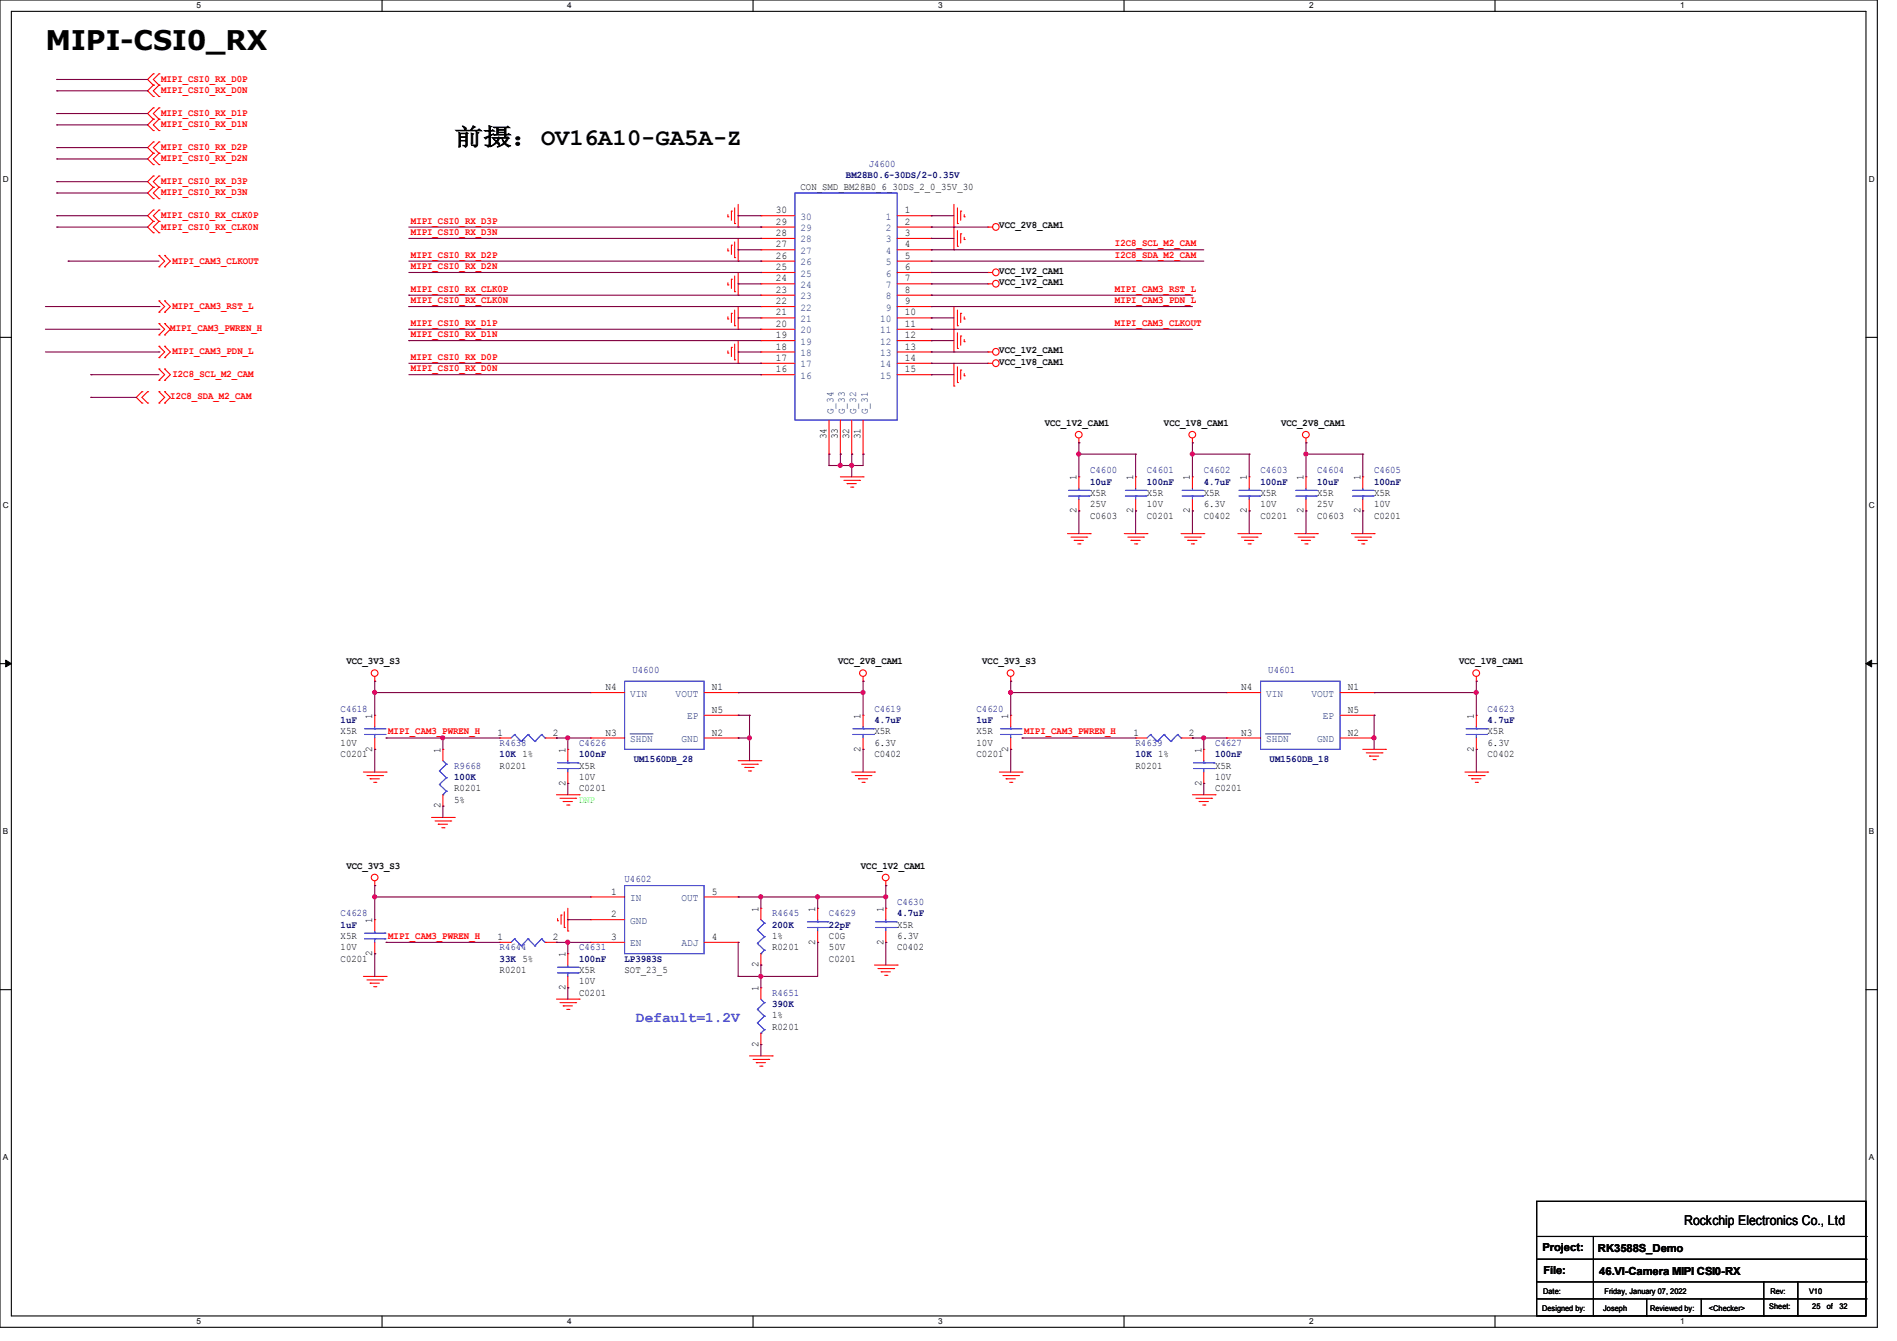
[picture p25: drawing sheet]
<svg xmlns="http://www.w3.org/2000/svg" width="297mm" height="210mm" viewBox="0 0 297 210" stroke-linecap="round" stroke-linejoin="round" font-family="sans-serif">
<defs><g id="words">
<text font-size="4.2" x="7.1" y="7.8">MIPI-CSI0_RX</text>
<text font-size="3.7" x="71.1" y="22.7">前摄：OV16A10-GA5A-Z</text>
<text font-size="2.3" fill="#8000ff" x="99.6" y="160.1">Default=1.2V</text>
<text font-size="2.1" x="263.7" y="191.9">Rockchip Electronics Co., Ltd</text>
<g font-size="1.7">
<text x="241.5" y="196">Project:</text>
<text x="250.2" y="196.1">RK3588S_Demo</text>
<text x="241.6" y="199.5">File:</text>
<text x="250.4" y="199.7">46.VI-Camera MIPI CSI0-RX</text>
</g>
<g font-size="1.6" fill="#f00">
<text x="25.2" y="12.8">MIPI_CSI0_RX_D0P</text>
<text x="25.2" y="14.6">MIPI_CSI0_RX_D0N</text>
<text x="25.2" y="18.2">MIPI_CSI0_RX_D1P</text>
<text x="25.2" y="19.9">MIPI_CSI0_RX_D1N</text>
<text x="25.2" y="23.5">MIPI_CSI0_RX_D2P</text>
<text x="25.2" y="25.3">MIPI_CSI0_RX_D2N</text>
<text x="25.2" y="28.8">MIPI_CSI0_RX_D3P</text>
<text x="25.2" y="30.6">MIPI_CSI0_RX_D3N</text>
<text x="25.2" y="34.2">MIPI_CSI0_RX_CLK0P</text>
<text x="25.2" y="35.9">MIPI_CSI0_RX_CLK0N</text>
<text x="64.3" y="35">MIPI_CSI0_RX_D3P</text>
<text x="27" y="41.3">MIPI_CAM3_CLKOUT</text>
<text x="64.3" y="40.3">MIPI_CSI0_RX_D2P</text>
<text x="64.3" y="36.8">MIPI_CSI0_RX_D3N</text>
<text x="174.6" y="40.3">I2C8_SDA_M2_CAM</text>
<text x="174.6" y="38.6">I2C8_SCL_M2_CAM</text>
<text x="64.3" y="47.5">MIPI_CSI0_RX_CLK0N</text>
<text x="64.3" y="45.7">MIPI_CSI0_RX_CLK0P</text>
<text x="64.3" y="42.1">MIPI_CSI0_RX_D2N</text>
<text x="174.6" y="47.5">MIPI_CAM3_PDN_L</text>
<text x="174.6" y="45.7">MIPI_CAM3_RST_L</text>
<text x="26.7" y="51.8">MIPI_CAM3_PWREN_H</text>
<text x="27" y="48.4">MIPI_CAM3_RST_L</text>
<text x="64.3" y="51">MIPI_CSI0_RX_D1P</text>
<text x="64.3" y="52.8">MIPI_CSI0_RX_D1N</text>
<text x="174.6" y="51">MIPI_CAM3_CLKOUT</text>
<text x="27" y="55.5">MIPI_CAM3_PDN_L</text>
<text x="27" y="59.1">I2C8_SCL_M2_CAM</text>
<text x="64.3" y="56.3">MIPI_CSI0_RX_D0P</text>
<text x="64.3" y="58.1">MIPI_CSI0_RX_D0N</text>
<text x="26.7" y="62.4">I2C8_SDA_M2_CAM</text>
<text x="60.8" y="115">MIPI_CAM3_PWREN_H</text>
<text x="160.3" y="115">MIPI_CAM3_PWREN_H</text>
<text x="60.8" y="147">MIPI_CAM3_PWREN_H</text>
</g>
<g font-size="1.6">
<text x="125.3" y="29.7">CON_SMD_BM28B0_6_30DS_2_0_35V_30</text>
<text x="121.4" y="35.2">29</text>
<text x="121.4" y="33.4">30</text>
<text x="141.7" y="33.4">1</text>
<text x="141.7" y="35.2">2</text>
<text x="156.5" y="35.8">VCC_2V8_CAM1</text>
<text x="121.4" y="40.5">26</text>
<text x="121.4" y="38.7">27</text>
<text x="121.4" y="37">28</text>
<text x="141.7" y="37">3</text>
<text x="141.7" y="38.7">4</text>
<text x="141.7" y="40.5">5</text>
<text x="121.4" y="47.6">22</text>
<text x="121.4" y="45.8">23</text>
<text x="121.4" y="44.1">24</text>
<text x="121.4" y="42.3">25</text>
<text x="141.7" y="42.3">6</text>
<text x="141.7" y="44.1">7</text>
<text x="141.7" y="45.8">8</text>
<text x="141.7" y="47.6">9</text>
<text x="156.5" y="42.9">VCC_1V2_CAM1</text>
<text x="156.5" y="44.7">VCC_1V2_CAM1</text>
<text x="121.4" y="53">19</text>
<text x="121.4" y="51.2">20</text>
<text x="121.4" y="49.4">21</text>
<text x="141.7" y="49.4">10</text>
<text x="141.7" y="51.2">11</text>
<text x="141.7" y="53">12</text>
<text x="121.4" y="58.3">16</text>
<text x="121.4" y="56.5">17</text>
<text x="121.4" y="54.7">18</text>
<text x="141.7" y="54.7">13</text>
<text x="141.7" y="56.5">14</text>
<text x="141.7" y="58.3">15</text>
<text x="156.5" y="55.3">VCC_1V2_CAM1</text>
<text x="156.5" y="57.1">VCC_1V8_CAM1</text>
<text x="129.4" y="68.8" transform="rotate(-90 129.4 68.8)">34</text>
<text x="131.2" y="68.8" transform="rotate(-90 131.2 68.8)">33</text>
<text x="133" y="68.8" transform="rotate(-90 133 68.8)">32</text>
<text x="134.7" y="68.8" transform="rotate(-90 134.7 68.8)">31</text>
<text x="163.6" y="66.7">VCC_1V2_CAM1</text>
<text x="182.2" y="66.7">VCC_1V8_CAM1</text>
<text x="200.6" y="66.7">VCC_2V8_CAM1</text>
<text x="168.5" y="75.2" transform="rotate(-90 168.5 75.2)">1</text>
<text x="170.7" y="77.7">X5R</text>
<text x="177.4" y="75.2" transform="rotate(-90 177.4 75.2)">1</text>
<text x="179.6" y="77.7">X5R</text>
<text x="186.3" y="75.2" transform="rotate(-90 186.3 75.2)">1</text>
<text x="188.5" y="77.7">X5R</text>
<text x="195.2" y="75.2" transform="rotate(-90 195.2 75.2)">1</text>
<text x="197.3" y="77.7">X5R</text>
<text x="204.1" y="75.2" transform="rotate(-90 204.1 75.2)">1</text>
<text x="206.2" y="77.7">X5R</text>
<text x="213" y="75.2" transform="rotate(-90 213 75.2)">1</text>
<text x="215.1" y="77.7">X5R</text>
<text x="168.5" y="80.4" transform="rotate(-90 168.5 80.4)">2</text>
<text x="170.7" y="81.2">C0603</text>
<text x="170.7" y="79.5">25V</text>
<text x="177.4" y="80.4" transform="rotate(-90 177.4 80.4)">2</text>
<text x="179.6" y="81.2">C0201</text>
<text x="179.6" y="79.5">10V</text>
<text x="186.3" y="80.4" transform="rotate(-90 186.3 80.4)">2</text>
<text x="188.5" y="81.2">C0402</text>
<text x="188.5" y="79.5">6.3V</text>
<text x="195.2" y="80.4" transform="rotate(-90 195.2 80.4)">2</text>
<text x="197.3" y="81.2">C0201</text>
<text x="197.3" y="79.5">10V</text>
<text x="204.1" y="80.4" transform="rotate(-90 204.1 80.4)">2</text>
<text x="206.2" y="81.2">C0603</text>
<text x="206.2" y="79.5">25V</text>
<text x="213" y="80.4" transform="rotate(-90 213 80.4)">2</text>
<text x="215.1" y="81.2">C0201</text>
<text x="215.1" y="79.5">10V</text>
<text x="54.2" y="104.1">VCC_3V3_S3</text>
<text x="131.2" y="104.1">VCC_2V8_CAM1</text>
<text x="153.8" y="104.1">VCC_3V3_S3</text>
<text x="228.5" y="104.1">VCC_1V8_CAM1</text>
<text x="58.3" y="112.6" transform="rotate(-90 58.3 112.6)">1</text>
<text x="94.8" y="108.1">N4</text>
<text x="111.5" y="108.1">N1</text>
<text x="111.5" y="111.6">N5</text>
<text x="134.7" y="112.6" transform="rotate(-90 134.7 112.6)">1</text>
<text x="157.9" y="112.6" transform="rotate(-90 157.9 112.6)">1</text>
<text x="194.3" y="108.1">N4</text>
<text x="211" y="108.1">N1</text>
<text x="211" y="111.6">N5</text>
<text x="230.8" y="112.6" transform="rotate(-90 230.8 112.6)">1</text>
<text x="53.3" y="118.6">C0201</text>
<text x="53.3" y="115">X5R</text>
<text x="53.3" y="116.8">10V</text>
<text x="58.3" y="117.7" transform="rotate(-90 58.3 117.7)">2</text>
<text x="69" y="117.9" transform="rotate(-90 69 117.9)">1</text>
<text x="77.9" y="115.2">1</text>
<text x="86.6" y="115.2">2</text>
<text x="88.5" y="117.9" transform="rotate(-90 88.5 117.9)">1</text>
<text x="94.8" y="115.2">N3</text>
<text x="111.5" y="115.2">N2</text>
<text x="134.7" y="117.7" transform="rotate(-90 134.7 117.7)">2</text>
<text x="136.9" y="118.6">C0402</text>
<text x="136.9" y="115">X5R</text>
<text x="136.9" y="116.8">6.3V</text>
<text x="152.9" y="118.6">C0201</text>
<text x="152.9" y="115">X5R</text>
<text x="152.9" y="116.8">10V</text>
<text x="157.9" y="117.7" transform="rotate(-90 157.9 117.7)">2</text>
<text x="177.4" y="115.2">1</text>
<text x="186.1" y="115.2">2</text>
<text x="188.1" y="117.9" transform="rotate(-90 188.1 117.9)">1</text>
<text x="194.3" y="115.2">N3</text>
<text x="211" y="115.2">N2</text>
<text x="230.8" y="117.7" transform="rotate(-90 230.8 117.7)">2</text>
<text x="232.9" y="118.6">C0402</text>
<text x="232.9" y="115">X5R</text>
<text x="232.9" y="116.8">6.3V</text>
<text x="71.1" y="123.9">R0201</text>
<text x="71.1" y="125.7">5%</text>
<text x="78.2" y="120.4">R0201</text>
<text x="88.5" y="123" transform="rotate(-90 88.5 123)">2</text>
<text x="90.7" y="123.9">C0201</text>
<text x="90.7" y="120.4">X5R</text>
<text x="90.7" y="122.1">10V</text>
<text x="177.8" y="120.4">R0201</text>
<text x="188.1" y="123" transform="rotate(-90 188.1 123)">2</text>
<text x="190.2" y="123.9">C0201</text>
<text x="190.2" y="120.4">X5R</text>
<text x="190.2" y="122.1">10V</text>
<text x="69" y="126.6" transform="rotate(-90 69 126.6)">2</text>
<text x="54.2" y="136.1">VCC_3V3_S3</text>
<text x="134.8" y="136.1">VCC_1V2_CAM1</text>
<text x="95.7" y="140.1">1</text>
<text x="95.7" y="143.6">2</text>
<text x="111.5" y="140.1">5</text>
<text x="118.7" y="142.8" transform="rotate(-90 118.7 142.8)">1</text>
<text x="127.6" y="142.8" transform="rotate(-90 127.6 142.8)">1</text>
<text x="138.3" y="142.8" transform="rotate(-90 138.3 142.8)">1</text>
<text x="53.3" y="147">X5R</text>
<text x="53.3" y="148.8">10V</text>
<text x="58.3" y="149.7" transform="rotate(-90 58.3 149.7)">2</text>
<text x="58.3" y="144.6" transform="rotate(-90 58.3 144.6)">1</text>
<text x="77.9" y="147.2">1</text>
<text x="86.6" y="147.2">2</text>
<text x="88.5" y="149.9" transform="rotate(-90 88.5 149.9)">1</text>
<text x="95.7" y="147.2">3</text>
<text x="111.5" y="147.2">4</text>
<text x="120.9" y="148.8">R0201</text>
<text x="120.9" y="147">1%</text>
<text x="127.6" y="147.9" transform="rotate(-90 127.6 147.9)">2</text>
<text x="129.8" y="147">C0G</text>
<text x="129.8" y="148.8">50V</text>
<text x="138.3" y="147.9" transform="rotate(-90 138.3 147.9)">2</text>
<text x="140.4" y="148.8">C0402</text>
<text x="140.4" y="145.2">X5R</text>
<text x="140.4" y="147">6.3V</text>
<text x="53.3" y="150.6">C0201</text>
<text x="78.2" y="152.4">R0201</text>
<text x="88.5" y="155" transform="rotate(-90 88.5 155)">2</text>
<text x="90.7" y="155.9">C0201</text>
<text x="90.7" y="152.4">X5R</text>
<text x="90.7" y="154.1">10V</text>
<text x="97.8" y="152.4">SOT_23_5</text>
<text x="118.7" y="155.2" transform="rotate(-90 118.7 155.2)">1</text>
<text x="118.7" y="151.5" transform="rotate(-90 118.7 151.5)">2</text>
<text x="129.8" y="150.6">C0201</text>
<text x="120.9" y="161.2">R0201</text>
<text x="120.9" y="159.5">1%</text>
<text x="118.7" y="163.9" transform="rotate(-90 118.7 163.9)">2</text>
</g>
<g font-size="1.6" fill="#000080">
<text x="132.4" y="27.9">BM28B0.6-30DS/2-0.35V</text>
<text x="136" y="26.1">J4600</text>
<text x="170.7" y="74.1">C4600</text>
<text x="170.7" y="75.9">10uF</text>
<text x="179.6" y="74.1">C4601</text>
<text x="179.6" y="75.9">100nF</text>
<text x="188.5" y="74.1">C4602</text>
<text x="188.5" y="75.9">4.7uF</text>
<text x="197.3" y="74.1">C4603</text>
<text x="197.3" y="75.9">100nF</text>
<text x="206.2" y="74.1">C4604</text>
<text x="206.2" y="75.9">10uF</text>
<text x="215.1" y="74.1">C4605</text>
<text x="215.1" y="75.9">100nF</text>
<text x="99" y="105.4">U4600</text>
<text x="198.6" y="105.4">U4601</text>
<text x="53.3" y="111.5">C4618</text>
<text x="53.3" y="113.3">1uF</text>
<text x="136.9" y="111.5">C4619</text>
<text x="136.9" y="113.3">4.7uF</text>
<text x="152.9" y="111.5">C4620</text>
<text x="152.9" y="113.3">1uF</text>
<text x="232.9" y="111.5">C4623</text>
<text x="232.9" y="113.3">4.7uF</text>
<text x="78.2" y="116.8">R4638</text>
<text x="78.2" y="118.6">10K 1%</text>
<text x="90.7" y="116.8">C4626</text>
<text x="90.7" y="118.6">100nF</text>
<text x="99.2" y="119.3">UM1560DB_28</text>
<text x="177.8" y="116.8">R4639</text>
<text x="177.8" y="118.6">10K 1%</text>
<text x="190.2" y="116.8">C4627</text>
<text x="190.2" y="118.6">100nF</text>
<text x="198.8" y="119.3">UM1560DB_18</text>
<text x="71.1" y="120.4">R9668</text>
<text x="71.1" y="122.2">100K</text>
<text x="53.3" y="143.5">C4628</text>
<text x="97.8" y="138.1">U4602</text>
<text x="120.9" y="143.5">R4645</text>
<text x="129.8" y="143.5">C4629</text>
<text x="140.4" y="141.7">C4630</text>
<text x="140.4" y="143.5">4.7uF</text>
<text x="53.3" y="145.3">1uF</text>
<text x="78.2" y="148.8">R4644</text>
<text x="90.7" y="148.8">C4631</text>
<text x="120.9" y="145.3">200K</text>
<text x="129.8" y="145.3">22pF</text>
<text x="78.2" y="150.6">33K 5%</text>
<text x="90.7" y="150.6">100nF</text>
<text x="97.8" y="150.6">LP3983S</text>
<text x="120.9" y="155.9">R4651</text>
<text x="120.9" y="157.7">390K</text>
</g>
<g font-size="1.6" fill="#004080">
<text x="125.3" y="34.4">30</text>
<text x="138.7" y="34.4">1</text>
<text x="125.3" y="41.5">26</text>
<text x="125.3" y="39.8">27</text>
<text x="125.3" y="38">28</text>
<text x="125.3" y="36.2">29</text>
<text x="138.7" y="36.2">2</text>
<text x="138.7" y="38">3</text>
<text x="138.7" y="39.8">4</text>
<text x="138.7" y="41.5">5</text>
<text x="125.3" y="46.9">23</text>
<text x="125.3" y="45.1">24</text>
<text x="125.3" y="43.3">25</text>
<text x="138.7" y="43.3">6</text>
<text x="138.7" y="45.1">7</text>
<text x="138.7" y="46.9">8</text>
<text x="125.3" y="54">19</text>
<text x="125.3" y="52.2">20</text>
<text x="125.3" y="50.4">21</text>
<text x="125.3" y="48.6">22</text>
<text x="137.8" y="50.4">10</text>
<text x="137.8" y="52.2">11</text>
<text x="137.8" y="54">12</text>
<text x="138.7" y="48.6">9</text>
<text x="125.3" y="59.3">16</text>
<text x="125.3" y="57.5">17</text>
<text x="125.3" y="55.8">18</text>
<text x="137.8" y="55.8">13</text>
<text x="137.8" y="57.5">14</text>
<text x="137.8" y="59.3">15</text>
<text x="130.5" y="64.9" transform="rotate(-90 130.5 64.9)">G_34</text>
<text x="132.3" y="64.9" transform="rotate(-90 132.3 64.9)">G_33</text>
<text x="134.1" y="64.9" transform="rotate(-90 134.1 64.9)">G_32</text>
<text x="135.8" y="64.9" transform="rotate(-90 135.8 64.9)">G_31</text>
<text x="98.7" y="109.1">VIN</text>
<text x="105.8" y="109.1">VOUT</text>
<text x="107.6" y="112.6">EP</text>
<text x="198.2" y="109.1">VIN</text>
<text x="205.3" y="109.1">VOUT</text>
<text x="207.1" y="112.6">EP</text>
<text x="98.7" y="116.2">SHDN</text>
<text x="106.7" y="116.2">GND</text>
<text x="198.2" y="116.2">SHDN</text>
<text x="206.2" y="116.2">GND</text>
<text x="98.7" y="141.1">IN</text>
<text x="106.7" y="141.1">OUT</text>
<text x="98.7" y="144.7">GND</text>
<text x="98.7" y="148.2">EN</text>
<text x="106.7" y="148.2">ADJ</text>
</g>
<text font-size="1.6" fill="#0f0" x="90.7" y="125.7">DNP</text>
<g font-size="1.3">
<text x="30.8" y="1.3">5</text>
<text x="88.8" y="1.3">4</text>
<text x="146.9" y="1.3">3</text>
<text x="205" y="1.3">2</text>
<text x="263.1" y="1.3">1</text>
<text x=".5" y="28.4">D</text>
<text x="292.6" y="28.4">D</text>
<text x=".5" y="79.5">C</text>
<text x="292.6" y="79.5">C</text>
<text x=".5" y="130.6">B</text>
<text x="292.6" y="130.6">B</text>
<text x=".5" y="181.7">A</text>
<text x="292.6" y="181.7">A</text>
<text x="30.8" y="207.4">5</text>
<text x="88.8" y="207.4">4</text>
<text x="146.9" y="207.4">3</text>
<text x="205" y="207.4">2</text>
<text x="263.1" y="207.4">1</text>
</g>
<g font-size="1.2">
<text x="241.6" y="202.6">Date:</text>
<text x="251.2" y="202.6">Friday, January 07, 2022</text>
<text x="277.2" y="202.6">Rev:</text>
<text x="283.2" y="202.6">V10</text>
<text x="241.4" y="205.3">Designed by:</text>
<text x="251" y="205.3">Joseph</text>
<text x="258.3" y="205.3">Reviewed by:</text>
<text x="267.6" y="205.3">&lt;Checker&gt;</text>
<text x="277" y="205.1">Sheet:</text>
<text x="283.7" y="205.1">25</text>
<text x="286" y="205.1">of</text>
<text x="288" y="205.1">32</text>
</g>
</g></defs>
<path d="M0 0h293.9v207.9h-293.9zM1.8 1.8h290.3v204.3h-290.3z" fill="none" stroke="#000" stroke-width=".17"/>
<g fill="#fff">
<path d="M30.8 .2h.7v1.4h-.7z"/>
<path d="M30.8 206.2h.7v1.4h-.7z"/>
</g>
<path d="M59.8 0v1.8M59.8 206.1v1.8" fill="none" stroke="#000" stroke-width=".17"/>
<g fill="#fff">
<path d="M88.8 .2h.7v1.4h-.7z"/>
<path d="M88.8 206.2h.7v1.4h-.7z"/>
</g>
<path d="M117.9 0v1.8M117.9 206.1v1.8" fill="none" stroke="#000" stroke-width=".17"/>
<g fill="#fff">
<path d="M146.9 .2h.7v1.4h-.7z"/>
<path d="M146.9 206.2h.7v1.4h-.7z"/>
</g>
<path d="M176 0v1.8M176 206.1v1.8" fill="none" stroke="#000" stroke-width=".17"/>
<g fill="#fff">
<path d="M205 .2h.7v1.4h-.7z"/>
<path d="M205 206.2h.7v1.4h-.7z"/>
</g>
<path d="M234.1 0v1.8M234.1 206.1v1.8" fill="none" stroke="#000" stroke-width=".17"/>
<g fill="#fff">
<path d="M263.1 .2h.6v1.4h-.6z"/>
<path d="M263.1 206.2h.6v1.4h-.6z"/>
<path d="M.5 27.3h.9v1.4h-.9z"/>
<path d="M292.6 27.3h.9v1.4h-.9z"/>
<path d="M.5 78.4h.9v1.4h-.9z"/>
<path d="M292.6 78.4h.9v1.4h-.9z"/>
</g>
<path d="M0 52.8h1.8M292.1 52.8h1.8" fill="none" stroke="#000" stroke-width=".17"/>
<g fill="#fff">
<path d="M.5 129.5h.8v1.4h-.8z"/>
<path d="M292.6 129.5h.8v1.4h-.8z"/>
</g>
<path d="M0 103.9h1.8M292.1 103.9h1.8" fill="none" stroke="#000" stroke-width=".17"/>
<path d="M.9 103.4l.9 .5-.9 .5zM292.1 103.9l.9-.5v1z" fill="#000" stroke="#000" stroke-width=".16"/>
<g fill="#fff">
<path d="M.5 180.5h.8v1.4h-.8z"/>
<path d="M292.6 180.5h.8v1.4h-.8z"/>
</g>
<g fill="none" stroke="#000" stroke-width=".17">
<path d="M0 155h1.8M292.1 155h1.8M240.6 188.1h51.5v18h-51.5zM240.6 193.6h51.5M240.6 197.2h51.5M249.5 193.6v12.5M292.1 193.6h.1M292.1 197.2h.1M240.6 200.7h51.5M240.6 203.4h51.5M249.5 206.1h.1M257.8 206.1h.1"/>
<path d="M257.8 203.4v2.7M266.4 206.1h.1M266.4 203.4v2.7M276.1 206.1h.1M276.1 200.7v5.4M281.5 206.1h.1M281.5 200.7v5.4M292.1 200.7h.1M292.1 203.4h.1"/>
</g>
<g fill="none" stroke="#f00" stroke-width=".17">
<path d="M24 11.6h.1M24 13.3h.1M24 15.1h.1M24 16.9h.1M24 18.7h.1M24 11.6l-.9 .8 .9 .9M24 13.3l-.9 .9 .9 .9M24 16.9l-.9 .9 .9 .9M24 18.7l-.9 .9 .9 .8M24.9 13.3h.1M24.9 11.6h.1M24.9 15.1h.1"/>
<path d="M24.9 18.7h.1M24.9 16.9h.1M24.9 11.6l-.9 .8 .9 .9M24.9 13.3l-.9 .9 .9 .9M24.9 16.9l-.9 .9 .9 .9M24.9 18.7l-.9 .9 .9 .8M24 20.4h.1M24 22.2h.1M24 24h.1M24 25.8h.1M24 27.6h.1M24 29.3h.1"/>
<path d="M24 31.1h.1M24 32.9h.1M24 34.7h.1M24 36.4h.1M24 22.2l-.9 .9 .9 .9M24 24l-.9 .9 .9 .9M24 27.6l-.9 .8 .9 .9M24 29.3l-.9 .9 .9 .9M24 32.9l-.9 .9 .9 .9M24 34.7l-.9 .9 .9 .8M24.9 20.4h.1M24.9 24h.1"/>
<path d="M24.9 22.2h.1M24.9 25.8h.1M24.9 29.3h.1M24.9 27.6h.1M24.9 31.1h.1M24.9 34.7h.1M24.9 32.9h.1M24.9 36.4h.1M24.9 22.2l-.9 .9 .9 .9M24.9 24l-.9 .9 .9 .9M24.9 27.6l-.9 .8 .9 .9M24.9 29.3l-.9 .9 .9 .9"/>
<path d="M24.9 32.9l-.9 .9 .9 .9M24.9 34.7l-.9 .9 .9 .8M114 34h.1M114 39.3h.1M114 33.6v.4M114 38.9v.4M114.5 33.1h.1M114.5 38.4h.1M114.5 33.1v1.4M114.5 38.4v1.4M115 35h.1M115 32.6v2.4"/>
<path d="M115 37.9v2.4M115.6 35.6h.1M115.6 32v3.6M115.6 37.3v3.6M119.1 39.1h.1M119.1 37.3h.1M119.1 35.6h.1M119.1 33.8h.1M119.1 35.6h5.4M119.1 33.8h5.4M119.1 37.3h5.4M119.1 39.1h5.4"/>
<path d="M140.5 35.6h5.3M140.5 33.8h5.3M140.5 37.3h5.3M140.5 39.1h5.3M145.8 33.8h.1M145.8 35.6h.1M145.8 37.3h.1M145.8 39.1h.1M149.4 35.6h.1M149.4 39.1h.1M149.4 32v7.1M149.9 35h.1"/>
<path d="M149.9 38.6h.1M149.9 32.6v2.4M149.9 36.1v2.5M150.4 33.1h.1M150.4 36.6h.1M150.4 33.1v1.4M150.4 36.6v1.5M151 34h.1M151 37.5h.1M151 33.6v.4M151 37.2v.3M154.7 35.6h.1"/>
<path d="M154.7 35.6h.7M24.9 41.8h.1M24.9 40h.1M24.9 52.5h.1M24.9 50.7h.1M24.9 56h.1M24.9 54.2h.1M24.9 48.9h.1M24.9 47.1h.1M24.9 59.6h.1M24.9 57.8h.1M24.9 40l.9 .9-.9 .9"/>
<path d="M24.9 50.7l.9 .9-.9 .9M24.9 54.2l.9 .9-.9 .9M24.9 47.1l.9 .9-.9 .9M24.9 57.8l.9 .9-.9 .9M25.8 41.8h.1M25.8 40h.1M25.8 52.5h.1M25.8 50.7h.1M25.8 56h.1M25.8 54.2h.1M25.8 48.9h.1M25.8 47.1h.1"/>
<path d="M25.8 59.6h.1M25.8 57.8h.1M25.8 40l.9 .9-.9 .9M25.8 50.7l.9 .9-.9 .9M25.8 54.2l.9 .9-.9 .9M25.8 47.1l.9 .9-.9 .9M25.8 57.8l.9 .9-.9 .9M114 44.6h.1M114 50h.1M114 55.3h.1M114 44.3v.3M114 49.6v.4"/>
<path d="M114 54.9v.4M114.5 43.7h.1M114.5 49.1h.1M114.5 54.4h.1M114.5 43.7v1.5M114.5 49.1v1.4M114.5 54.4v1.4M115 40.3h.1M115 45.7h.1M115 51h.1M115 56.3h.1M115 43.2v2.5"/>
<path d="M115 48.6v2.4M115 53.9v2.4M115.6 40.9h.1M115.6 46.2h.1M115.6 51.6h.1M115.6 56.9h.1M115.6 42.7v3.5M115.6 48v3.6M115.6 53.3v3.6M119.1 58.7h.1M119.1 56.9h.1M119.1 55.1h.1"/>
<path d="M119.1 53.3h.1M119.1 51.6h.1M119.1 49.8h.1M119.1 48h.1M119.1 46.2h.1M119.1 44.4h.1M119.1 42.7h.1M119.1 40.9h.1M119.1 55.1h5.4M119.1 42.7h5.4M119.1 44.4h5.4M119.1 56.9h5.4"/>
<path d="M119.1 40.9h5.4M119.1 46.2h5.4M119.1 48h5.4M119.1 49.8h5.4M119.1 51.6h5.4M119.1 53.3h5.4M119.1 58.7h5.4M140.5 55.1h5.3M140.5 42.7h5.3M140.5 44.4h5.3M140.5 56.9h5.3M140.5 40.9h5.3"/>
<path d="M140.5 46.2h5.3M140.5 48h5.3M140.5 49.8h5.3M140.5 51.6h5.3M140.5 53.3h5.3M140.5 58.7h5.3M145.8 40.9h.1M145.8 42.7h.1M145.8 44.4h.1M145.8 46.2h.1M145.8 48h.1M145.8 49.8h.1"/>
<path d="M145.8 51.6h.1M145.8 53.3h.1M145.8 55.1h.1M145.8 56.9h.1M145.8 58.7h.1M149.4 51.6h.1M149.4 55.1h.1M149.4 48v7.1M149.4 56.9v3.6M149.9 51h.1M149.9 54.6h.1M149.9 59.9h.1"/>
<path d="M149.9 48.6v2.4M149.9 52.1v2.5M149.9 57.4v2.5M150.4 49.1h.1M150.4 52.6h.1M150.4 58h.1M150.4 49.1v1.4M150.4 52.6v1.5M150.4 58v1.4M151 50h.1M151 53.5h.1M151 58.8h.1"/>
<path d="M151 49.6v.4M151 53.2v.3M151 58.5v.3M154.7 55.1h.1M154.7 42.7h.1M154.7 44.4h.1M154.7 56.9h.1M154.7 55.1h.7M154.7 42.7h.7M154.7 44.4h.7M154.7 56.9h.7M22.2 61.3h.1"/>
<path d="M22.2 63.1h.1M22.2 61.3l-.9 .9 .9 .9M23.1 63.1h.1M23.1 61.3h.1M23.1 61.3l-.9 .9 .9 .9M24.9 63.1h.1M24.9 61.3h.1M24.9 61.3l.9 .9-.9 .9M25.8 63.1h.1M25.8 61.3h.1M25.8 61.3l.9 .9-.9 .9M129.8 71.1h.1"/>
<path d="M129.8 65.8v5.3M131.6 71.1h.1M131.6 74.7h3.5M131.6 65.8v5.3M132.1 75.2h2.5M132.6 75.7h.1M132.6 75.7h1.5M133.2 76.3h.3M133.3 71.1h.1M133.3 65.8v5.3M133.5 76.3h.1M134.6 75.2h.1"/>
<path d="M135.1 74.7h.1M135.1 71.1h.1M135.1 65.8v5.3M149.4 60.5h.1M168.9 69.3h.1M168.9 74.7h.1M168.9 68.6v.7M168.9 74.7v1.8M168.9 78.2v1.8M177.8 74.7h.1M177.8 74.7v1.8M177.8 78.2v1.8"/>
<path d="M186.7 69.3h.1M186.7 74.7h.1M186.7 68.6v.7M186.7 74.7v1.8M186.7 78.2v1.8M195.6 74.7h.1M195.6 74.7v1.8M195.6 78.2v1.8M204.5 69.3h.1M204.5 74.7h.1M204.5 68.6v.7M204.5 74.7v1.8"/>
<path d="M204.5 78.2v1.8M213.4 74.7h.1M213.4 74.7v1.8M213.4 78.2v1.8M167.1 83.6h3.6M167.7 84.1h2.4M168.2 84.6h.1M168.2 84.6h1.4M168.7 85.2h.4M168.9 80h.1M169.1 85.2h.1M170.1 84.1h.1"/>
<path d="M170.7 83.6h.1M176 83.6h3.6M176.6 84.1h2.4M177.1 84.6h.1M177.1 84.6h1.4M177.6 85.2h.4M177.8 80h.1M178 85.2h.1M179 84.1h.1M179.6 83.6h.1M184.9 83.6h3.6M185.5 84.1h2.4"/>
<path d="M186 84.6h.1M186 84.6h1.4M186.5 85.2h.4M186.7 80h.1M186.9 85.2h.1M187.9 84.1h.1M188.5 83.6h.1M193.8 83.6h3.6M194.4 84.1h2.4M194.9 84.6h.1M194.9 84.6h1.4M195.4 85.2h.3"/>
<path d="M195.6 80h.1M195.7 85.2h.1M196.8 84.1h.1M197.4 83.6h.1M202.7 83.6h3.5M203.2 84.1h2.5M203.8 84.6h.1M203.8 84.6h1.4M204.3 85.2h.3M204.5 80h.1M204.6 85.2h.1M205.7 84.1h.1"/>
<path d="M206.2 83.6h.1M211.6 83.6h3.5M212.1 84.1h2.5M212.6 84.6h.1M212.6 84.6h1.5M213.2 85.2h.3M213.4 80h.1M213.5 85.2h.1M214.6 84.1h.1M215.1 83.6h.1M58.7 106.7h.1M58.7 112h.1"/>
<path d="M58.7 117.3h.1M58.7 106v.7M58.7 112v1.8M58.7 115.6v1.7M69.3 117.3h.1M69.3 117.3v1.8M78.2 115.6h.1M78.2 115.6h1.8M85.3 115.6h1.8M87.1 115.6h.1M88.9 117.3h.1M88.9 117.3v1.8"/>
<path d="M92.5 108.5h.1M92.5 115.6h.1M92.5 115.6h5.3M92.5 108.5h5.3M110.2 115.6h5.4M110.2 108.5h5.4M110.2 112h5.4M115.6 108.5h.1M115.6 115.6h.1M115.6 112h.1M115.6 119.1h3.5M116.1 119.7h2.5"/>
<path d="M118.6 119.7h.1M119.1 119.1h.1M135.1 106.7h.1M135.1 112h.1M135.1 117.3h.1M135.1 106v.7M135.1 112v1.8M135.1 115.6v1.7M158.2 106.7h.1M158.2 112h.1M158.2 117.3h.1M158.2 106v.7"/>
<path d="M158.2 112v1.8M158.2 115.6v1.7M177.8 115.6h.1M177.8 115.6h1.8M184.9 115.6h1.8M186.7 115.6h.1M188.5 117.3h.1M188.5 117.3v1.8M192 108.5h.1M192 115.6h.1M192 115.6h5.4M192 108.5h5.4"/>
<path d="M209.8 115.6h5.3M209.8 108.5h5.3M209.8 112h5.3M213.4 117.3h3.5M213.9 117.9h2.5M214.4 118.4h.1M214.4 118.4h1.5M215 119h.3M215.1 108.5h.1M215.1 115.6h.1M215.1 112h.1M215.3 119h.1"/>
<path d="M216.4 117.9h.1M216.9 117.3h.1M231.1 106.7h.1M231.1 112h.1M231.1 117.3h.1M231.1 106v.7M231.1 112v1.8M231.1 115.6v1.7M56.9 120.9h3.6M57.4 121.5h2.5M58 122h.1M58 122h1.4"/>
<path d="M58.5 122.5h.3M58.7 138.7h.1M58.7 138v.7M58.8 122.5h.1M59.9 121.5h.1M60.5 120.9h.1M67.6 128h3.5M68.1 128.6h2.5M68.6 129.1h.1M68.6 129.1h1.5M69.2 129.6h.3M69.3 126.2h.1"/>
<path d="M69.3 124.5v1.7M69.5 129.6h.1M70.6 128.6h.1M71.1 128h.1M87.1 124.5h3.6M87.7 125h2.4M88.2 125.5h.1M88.2 125.5h1.4M88.7 126.1h.4M88.9 122.7h.1M88.9 120.9v1.8M89.1 126.1h.1"/>
<path d="M90.1 125h.1M90.7 124.5h.1M116.6 120.2h.1M116.6 120.2h1.5M117.2 120.7h.3M117.5 120.7h.1M133.3 120.9h3.6M133.9 121.5h2.5M134.4 122h.1M134.4 122h1.4M135 122.5h.3M135.3 122.5h.1"/>
<path d="M136.4 121.5h.1M136.9 120.9h.1M138.7 138.7h.1M138.7 138v.7M156.5 120.9h3.5M157 121.5h2.5M157.5 122h.1M157.5 122h1.5M158.1 122.5h.3M158.4 122.5h.1M159.5 121.5h.1M160 120.9h.1"/>
<path d="M186.7 124.5h3.5M187.2 125h2.5M187.7 125.5h.1M187.7 125.5h1.5M188.3 126.1h.3M188.5 122.7h.1M188.5 120.9v1.8M188.6 126.1h.1M189.7 125h.1M190.2 124.5h.1M229.4 120.9h3.5M229.9 121.5h2.5"/>
<path d="M230.4 122h.1M230.4 122h1.5M231 122.5h.3M231.3 122.5h.1M232.4 121.5h.1M232.9 120.9h.1M56.9 152.9h3.6M57.4 153.5h2.5M58 154h.1M58 154h1.4M58.5 154.5h.3M58.7 144h.1"/>
<path d="M58.7 149.4h.1M58.7 144v1.8M58.7 147.6v1.8M58.8 154.5h.1M59.9 153.5h.1M60.5 152.9h.1M78.2 147.6h.1M78.2 147.6h1.8M85.3 147.6h1.8M87.1 147.6h.1M87.1 156.5h3.6M87.3 144.2h.1"/>
<path d="M87.3 143.8v.4M87.7 157h2.4M87.8 143.3h.1M87.8 143.3v1.4M88.2 157.5h.1M88.2 157.5h1.4M88.3 145.2h.1M88.3 142.8v2.4M88.7 158.1h.4M88.9 145.8h.1M88.9 149.4h.1M88.9 154.7h.1"/>
<path d="M88.9 142.2v3.6M88.9 149.4v1.7M88.9 152.9v1.8M89.1 158.1h.1M90.1 157h.1M90.7 156.5h.1M92.5 140.5h.1M92.5 144h.1M92.5 147.6h.1M92.5 140.5h5.3M92.5 144h5.3M92.5 147.6h5.3"/>
<path d="M110.2 140.5h5.4M110.2 147.6h5.4M115.6 147.6h.1M115.6 140.5h.1M119.1 154.7h.1M119.1 142.2h.1M119.1 151.1h.1M119.1 142.2v1.8M119.1 149.4v1.7M119.1 154.7v1.8M128 142.2h.1M128 147.6h.1"/>
<path d="M128 142.2v1.8M128 145.8v1.8M136.9 151.1h3.6M137.5 151.7h2.4M138 152.2h.1M138 152.2h1.4M138.5 152.7h.4M138.7 142.2h.1M138.7 147.6h.1M138.7 142.2v1.8M138.7 145.8v1.8M138.9 152.7h.1"/>
<path d="M139.9 151.7h.1M140.5 151.1h.1M117.3 165.4h3.6M117.9 165.9h2.5M118.4 166.4h.1M118.4 166.4h1.4M119 167h.3M119.1 163.6h.1M119.1 161.8v1.8M119.3 167h.1M120.4 165.9h.1M120.9 165.4h.1"/>
<circle cx="155.9" cy="35.5" r=".52"/>
<circle cx="155.9" cy="44.4" r=".52"/>
<circle cx="155.9" cy="42.7" r=".52"/>
<circle cx="155.9" cy="56.9" r=".52"/>
<circle cx="155.9" cy="55.1" r=".52"/>
<circle cx="168.9" cy="68.1" r=".52"/>
<circle cx="186.7" cy="68.1" r=".52"/>
<circle cx="204.5" cy="68.1" r=".52"/>
<circle cx="58.7" cy="105.4" r=".52"/>
<circle cx="135.1" cy="105.4" r=".52"/>
<circle cx="158.2" cy="105.4" r=".52"/>
<circle cx="231.1" cy="105.4" r=".52"/>
<circle cx="58.7" cy="137.4" r=".52"/>
<circle cx="138.7" cy="137.4" r=".52"/>
</g>
<g fill="none" stroke="#00f" stroke-width=".17">
<path d="M124.5 30.2h16v35.6h-16zM167.3 77.7h3.2M167.3 76.8h3.2M168.9 76.8h.1M168.9 77.7h.1M168.9 76.5v.3M168.9 77.7v.5M170.5 77.7h.1M170.5 76.8h.1M176.2 77.7h3.2M176.2 76.8h3.2M177.8 76.8h.1"/>
<path d="M177.8 77.7h.1M177.8 76.5v.3M177.8 77.7v.5M179.4 77.7h.1M179.4 76.8h.1M185.1 77.7h3.2M185.1 76.8h3.2M186.7 76.8h.1M186.7 77.7h.1M186.7 76.5v.3M186.7 77.7v.5M188.3 77.7h.1"/>
<path d="M188.3 76.8h.1M194 77.7h3.2M194 76.8h3.2M195.6 76.8h.1M195.6 77.7h.1M195.6 76.5v.3M195.6 77.7v.5M197.2 77.7h.1M197.2 76.8h.1M202.9 77.7h3.2M202.9 76.8h3.2M204.5 76.8h.1"/>
<path d="M204.5 77.7h.1M204.5 76.5v.3M204.5 77.7v.5M206.1 77.7h.1M206.1 76.8h.1M211.8 77.7h3.2M211.8 76.8h3.2M213.4 76.8h.1M213.4 77.7h.1M213.4 76.5v.3M213.4 77.7v.5M215 77.7h.1"/>
<path d="M215 76.8h.1M57.1 115h3.2M57.1 114.1h3.2M58.7 114.1h.1M58.7 115h.1M58.7 113.8v.3M58.7 115v.6M60.3 115h.1M60.3 114.1h.1M69.3 119.1l.6 .6M69.9 119.7h.1M69.9 119.7l-1.1 1"/>
<path d="M80.6 115h.1M80.6 115l-.6 .6M80.6 115l1 1.1M81.6 116.1h.1M82.7 115h.1M82.7 115l-1.1 1.1M82.7 115l1 1.1M83.7 116.1h.1M84.8 115h.1M84.8 115l-1.1 1.1M84.8 115l.5 .6M85.3 115.6h.1"/>
<path d="M87.3 119.5h3.2M88.9 119.5h.1M88.9 119.1v.4M90.5 119.5h.1M97.8 106.7h12.4v10.6h-12.4zM133.5 115h3.2M133.5 114.1h3.2M135.1 114.1h.1M135.1 115h.1M135.1 113.8v.3M135.1 115v.6M136.7 115h.1"/>
<path d="M136.7 114.1h.1M156.6 115h3.3M156.6 114.1h3.3M158.2 114.1h.1M158.2 115h.1M158.2 113.8v.3M158.2 115v.6M159.9 115h.1M159.9 114.1h.1M180.1 115h.1M180.1 115l-.5 .6M180.1 115l1.1 1.1"/>
<path d="M181.2 116.1h.1M182.2 115h.1M182.2 115l-1 1.1M182.2 115l1.1 1.1M183.3 116.1h.1M184.4 115h.1M184.4 115l-1.1 1.1M184.4 115l.5 .6M184.9 115.6h.1M186.9 119.5h3.2M188.5 119.5h.1M188.5 119.1v.4"/>
<path d="M190.1 119.5h.1M197.4 106.7h12.4v10.6h-12.4zM229.5 115h3.2M229.5 114.1h3.2M231.1 114.1h.1M231.1 115h.1M231.1 113.8v.3M231.1 115v.6M232.7 115h.1M232.7 114.1h.1M68.8 120.7h.1M68.8 122.9h.1"/>
<path d="M68.8 120.7l1.1 1.1M68.8 122.9l1.1 1M69.3 124.5h.1M69.9 121.8h.1M69.9 123.9h.1M69.9 121.8l-1.1 1.1M69.9 123.9l-.6 .6M87.3 120.4h3.2M88.9 120.4h.1M88.9 120.4v.5M90.5 120.4h.1M97.8 138.7h12.4v10.7h-12.4z"/>
<path d="M186.9 120.4h3.2M188.5 120.4h.1M188.5 120.4v.5M190.1 120.4h.1M57.1 147h3.2M57.1 146.1h3.2M58.7 146.1h.1M58.7 147h.1M58.7 145.8v.3M58.7 147v.6M60.3 147h.1M60.3 146.1h.1"/>
<path d="M80.6 147h.1M80.6 147l-.6 .6M80.6 147l1 1.1M81.6 148.1h.1M82.7 147h.1M82.7 147l-1.1 1.1M82.7 147l1 1.1M83.7 148.1h.1M84.8 147h.1M84.8 147l-1.1 1.1M84.8 147l.5 .6M85.3 147.6h.1"/>
<path d="M87.3 152.4h3.2M87.3 151.5h3.2M88.9 151.5h.1M88.9 152.4h.1M88.9 151.1v.4M88.9 152.4v.5M90.5 152.4h.1M90.5 151.5h.1M118.6 158.1h.1M118.6 145.6h.1M118.6 147.7h.1M118.6 158.1l1.1 1"/>
<path d="M118.6 145.6l1.1 1.1M118.6 147.7l1.1 1.1M119.1 149.4h.1M119.1 156.5l.6 .5M119.1 144l.6 .6M119.7 157h.1M119.7 159.1h.1M119.7 144.6h.1M119.7 146.7h.1M119.7 148.8h.1M119.7 157l-1.1 1.1M119.7 159.1l-1.1 1.1"/>
<path d="M119.7 144.6l-1.1 1M119.7 146.7l-1.1 1M119.7 148.8l-.6 .6M126.4 145.2h3.2M126.4 144.4h3.2M128 144.4h.1M128 145.2h.1M128 144v.4M128 145.2v.6M129.6 145.2h.1M129.6 144.4h.1M137.1 145.2h3.2"/>
<path d="M137.1 144.4h3.2M138.7 144.4h.1M138.7 145.2h.1M138.7 144v.4M138.7 145.2v.6M140.3 145.2h.1M140.3 144.4h.1M118.6 160.2h.1M118.6 160.2l1.1 1M119.1 161.8h.1M119.7 161.2h.1M119.7 161.2l-.6 .6"/>
</g>
<path d="M98.6 114.9h3.5M102.1 114.9h.1M198.1 114.9h3.9M202 114.9h.1" fill="none" stroke="#004080" stroke-width=".16"/>
<g fill="none" stroke="#800040" stroke-width=".17">
<path d="M8.9 12.4h.1M8.9 14.2h.1M8.9 17.8h.1M8.9 19.6h.1M8.9 12.4h14.2M8.9 14.2h14.2M8.9 17.8h14.2M8.9 19.6h14.2M8.9 23.1h.1M8.9 24.9h.1M8.9 28.4h.1M8.9 30.2h.1"/>
<path d="M8.9 33.8h.1M8.9 35.6h.1M8.9 33.8h14.2M8.9 35.6h14.2M8.9 23.1h14.2M8.9 24.9h14.2M8.9 28.4h14.2M8.9 30.2h14.2M64 35.6h55.1M64 37.3h55.1M115.6 33.8h.1M115.6 39.1h.1"/>
<path d="M115.6 39.1h3.5M115.6 33.8h3.5M119.1 35.6h.1M119.1 37.3h.1M145.8 39.1h.1M145.8 35.6h.1M145.8 33.8h.1M145.8 37.3h.1M145.8 39.1h42.7M145.8 33.8h3.6M145.8 35.6h8.9M145.8 37.3h3.6"/>
<path d="M7.1 48h17.8M7.1 51.6h17.8M7.1 55.1h17.8M10.7 40.9h.1M10.7 40.9h14.2M14.2 58.7h.1M14.2 58.7h10.7M24.9 51.6h.1M24.9 55.1h.1M24.9 48h.1M64 48h.1M64 46.2h.1"/>
<path d="M64 51.6h.1M64 53.3h.1M64 48h55.1M64 46.2h55.1M64 51.6h55.1M64 53.3h55.1M64 40.9h55.1M64 56.9h55.1M64 58.7h55.1M64 42.7h55.1M115.6 44.4h.1M115.6 49.8h.1"/>
<path d="M115.6 55.1h.1M115.6 44.4h3.5M115.6 49.8h3.5M115.6 55.1h3.5M119.1 56.9h.1M119.1 58.7h.1M119.1 40.9h.1M119.1 42.7h.1M145.8 40.9h.1M145.8 51.6h.1M145.8 48h.1M145.8 46.2h.1"/>
<path d="M145.8 49.8h.1M145.8 53.3h.1M145.8 58.7h.1M145.8 55.1h.1M145.8 42.7h.1M145.8 44.4h.1M145.8 56.9h.1M145.8 48h40.9M145.8 46.2h40.9M145.8 51.6h40.9M145.8 53.3h3.6M145.8 40.9h42.7"/>
<path d="M145.8 44.4h8.9M145.8 49.8h3.6M145.8 56.9h8.9M145.8 58.7h3.6M145.8 42.7h8.9M145.8 55.1h8.9M14.2 62.2h.1M14.2 62.2h7.1M129.8 71.1h.1M129.8 72.9h.1M129.8 71.1v1.8M131.6 71.1h.1"/>
<path d="M131.6 72.9h.1M131.6 71.1v1.8M133.3 71.1h.1M133.3 72.9h.1M133.3 71.1v3.6M135.1 71.1h.1M135.1 71.1v1.8h-5.3M168.9 69.3h.1M168.9 71.1h.1M168.9 71.1h8.9M168.9 69.3v5.4M177.8 71.1h.1"/>
<path d="M177.8 71.1v3.6M186.7 69.3h.1M186.7 71.1h.1M186.7 69.3v5.4M186.7 71.1h8.9M195.6 71.1h.1M195.6 71.1v3.6M204.5 71.1h.1M204.5 69.3h.1M204.5 71.1h8.9M204.5 69.3v5.4M213.4 71.1h.1"/>
<path d="M213.4 71.1v3.6M168.9 80h.1M168.9 80v3.6M177.8 80h.1M177.8 80v3.6M186.7 80h.1M186.7 80v3.6M195.6 80h.1M195.6 80v3.6M204.5 80h.1M204.5 80v3.6M213.4 80h.1"/>
<path d="M213.4 80v3.6M58.7 108.5h.1M58.7 117.3h.1M58.7 106.7h.1M58.7 108.5h33.8M58.7 106.7v5.3M58.7 117.3v3.6M60.5 115.6h.1M60.5 115.6h17.7M69.3 115.6h.1M69.3 115.6v1.7M87.1 115.6h.1"/>
<path d="M87.1 115.6h5.4M88.9 115.6h.1M88.9 115.6v1.7M115.6 108.5h.1M115.6 115.6h.1M115.6 112h.1M115.6 108.5h19.5M115.6 115.6h1.7M115.6 112h1.7M117.3 115.6h.1M117.3 112h.1M117.3 112v7.1"/>
<path d="M135.1 108.5h.1M135.1 117.3h.1M135.1 106.7h.1M135.1 106.7v5.3M135.1 117.3v3.6M158.2 108.5h.1M158.2 117.3h.1M158.2 106.7h.1M158.2 108.5h33.8M158.2 106.7v5.3M158.2 117.3v3.6M160 115.6h.1"/>
<path d="M160 115.6h17.8M186.7 115.6h.1M186.7 115.6h5.3M188.5 115.6h.1M188.5 115.6v1.7M215.1 108.5h.1M215.1 115.6h.1M215.1 112h.1M215.1 108.5h16M215.1 112v5.3M231.1 108.5h.1M231.1 117.3h.1"/>
<path d="M231.1 106.7h.1M231.1 106.7v5.3M231.1 117.3v3.6M58.7 138.7h.1M58.7 138.7v5.3M69.3 126.2h.1M69.3 126.2v1.8M88.9 122.7h.1M88.9 122.7v1.8M138.7 138.7h.1M138.7 138.7v3.5M188.5 122.7h.1"/>
<path d="M188.5 122.7v1.8M58.7 140.5h.1M58.7 149.4h.1M58.7 149.4v3.5M58.7 140.5h33.8M60.5 147.6h.1M60.5 147.6h17.7M87.1 147.6h.1M87.1 147.6h5.4M88.9 144h.1M88.9 147.6h.1M88.9 154.7h.1"/>
<path d="M88.9 147.6v1.8M88.9 154.7v1.8M88.9 144h3.6M115.6 140.5h.1M115.6 147.6h.1M115.6 152.9h.1M115.6 140.5h23.1M115.6 147.6v5.3M119.1 152.9h.1M119.1 151.1h.1M119.1 140.5h.1M119.1 140.5v1.7"/>
<path d="M119.1 151.1v3.6M128 147.6h.1M128 140.5h.1M128 147.6v5.3h-12.4M128 140.5v1.7M138.7 147.6h.1M138.7 140.5h.1M138.7 147.6v3.5M119.1 163.6h.1M119.1 163.6v1.8"/>
</g>
<g fill="#f0f" stroke="#f0f" stroke-width=".17">
<circle cx="186.7" cy="71.1" r=".32"/>
<circle cx="204.4" cy="71.1" r=".32"/>
<circle cx="168.9" cy="71.1" r=".32"/>
<circle cx="58.7" cy="108.4" r=".32"/>
<circle cx="135.1" cy="108.4" r=".32"/>
<circle cx="88.9" cy="115.5" r=".32"/>
<circle cx="131.6" cy="72.9" r=".32"/>
<circle cx="133.3" cy="72.9" r=".32"/>
<circle cx="158.2" cy="108.4" r=".32"/>
<circle cx="231.1" cy="108.4" r=".32"/>
<circle cx="215.1" cy="115.5" r=".32"/>
<circle cx="188.4" cy="115.5" r=".32"/>
<circle cx="58.7" cy="140.4" r=".32"/>
<circle cx="119.1" cy="140.4" r=".32"/>
<circle cx="119.1" cy="152.9" r=".32"/>
<circle cx="138.7" cy="140.4" r=".32"/>
<circle cx="128" cy="140.4" r=".32"/>
<circle cx="88.9" cy="147.6" r=".32"/>
<circle cx="69.3" cy="115.5" r=".32"/>
<circle cx="117.3" cy="115.5" r=".32"/>
</g>
<use href="#words"/>
</svg>
